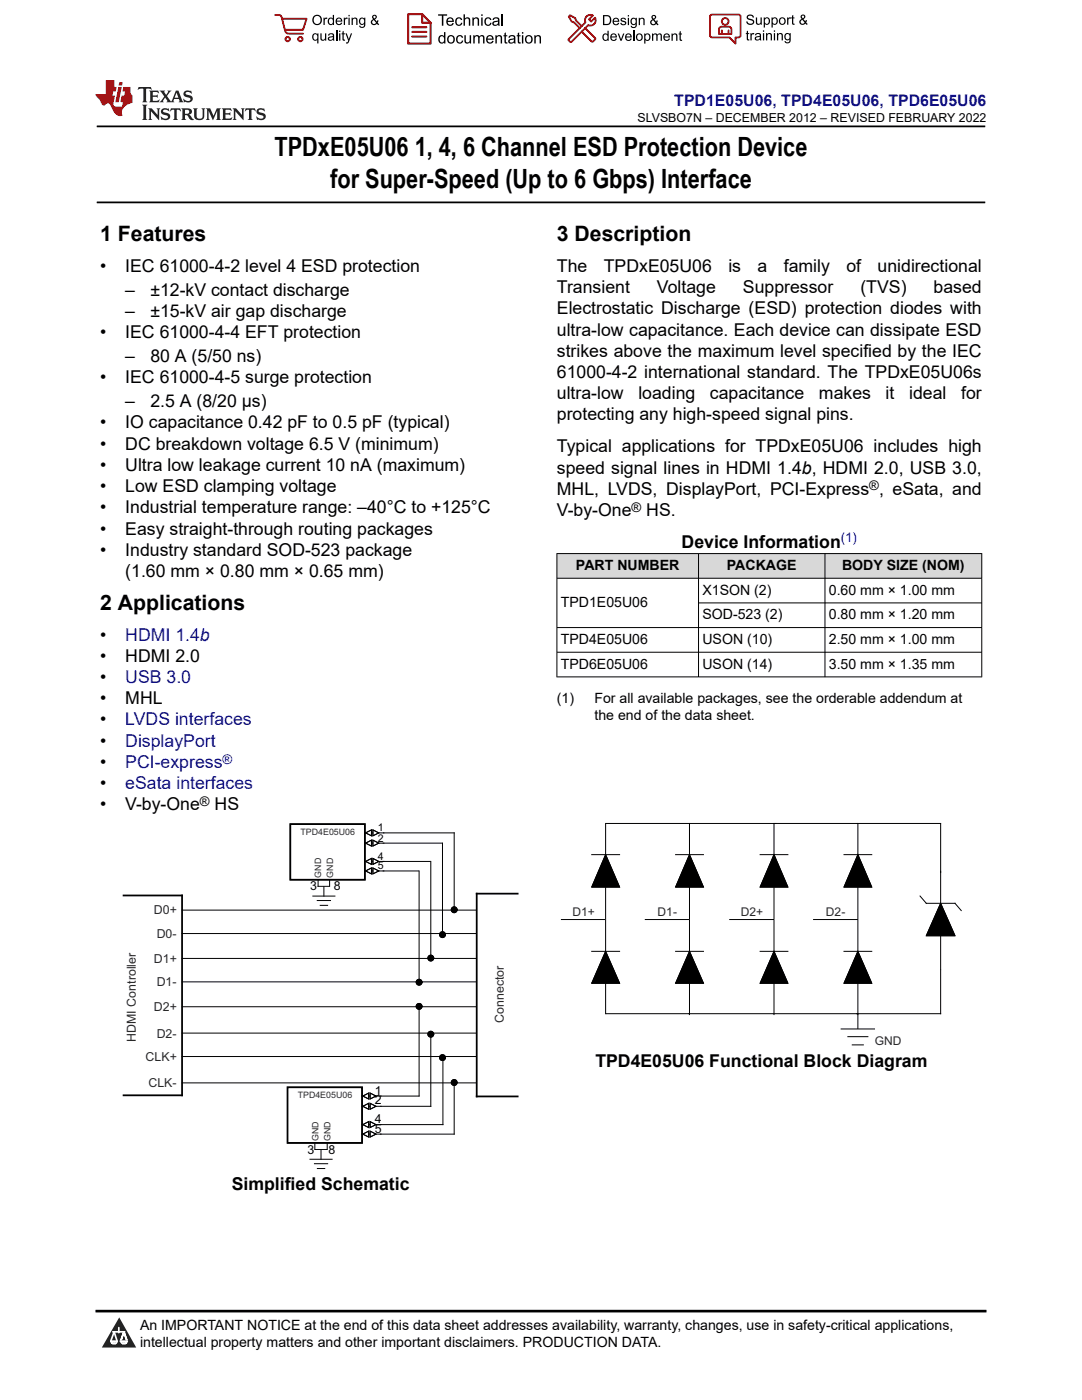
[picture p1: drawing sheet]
<svg xmlns="http://www.w3.org/2000/svg" width="216mm" height="279mm" viewBox="0 0 216 279" stroke-linecap="round" stroke-linejoin="round" font-family="sans-serif">
<defs><g id="words">
<g font-size="5.3">
<text x="54.8" y="31.2">TPDxE05U06 1, 4, 6 Channel ESD Protection Device</text>
<text x="65.9" y="37.5">for Super-Speed (Up to 6 Gbps) Interface</text>
</g>
<g font-size="4.2">
<text x="20" y="48.1">1 Features</text>
<text x="111.1" y="48.1">3 Description</text>
<text x="20" y="121.7">2 Applications</text>
</g>
<g font-size="3.5">
<text x="20" y="54.3">•</text>
<text x="25" y="54.3">IEC 61000-4-2 level 4 ESD protection</text>
<text x="25" y="59">–</text>
<text x="30" y="59">±12-kV contact discharge</text>
<text x="111.1" y="54.3">The</text>
<text x="111.1" y="58.5">Transient</text>
<text x="120.5" y="54.3">TPDxE05U06</text>
<text x="131.1" y="58.5">Voltage</text>
<text x="145.3" y="54.3">is</text>
<text x="148.3" y="58.5">Suppressor</text>
<text x="151.2" y="54.3">a</text>
<text x="156.4" y="54.3">family</text>
<text x="168.9" y="54.3">of</text>
<text x="171.7" y="58.5">(TVS)</text>
<text x="175.1" y="54.3">unidirectional</text>
<text x="186.3" y="58.5">based</text>
<text x="25" y="63.3">–</text>
<text x="30" y="63.3">±15-kV air gap discharge</text>
<text x="111.1" y="62.8">Electrostatic Discharge (ESD) protection diodes with</text>
<text x="20" y="67.5">•</text>
<text x="25" y="67.5">IEC 61000-4-4 EFT protection</text>
<text x="111.1" y="71.2">strikes above the maximum level specified by the IEC</text>
<text x="111.1" y="67">ultra-low capacitance. Each device can dissipate ESD</text>
<text x="20" y="76.5">•</text>
<text x="25" y="72.3">–</text>
<text x="25" y="76.5">IEC 61000-4-5 surge protection</text>
<text x="30" y="72.3">80 A (5/50 ns)</text>
<text x="111.1" y="75.5">61000-4-2 international standard. The TPDxE05U06s</text>
<text x="25" y="81.3">–</text>
<text x="30" y="81.3">2.5 A (8/20 µs)</text>
<text x="111.1" y="79.7">ultra-low</text>
<text x="111.1" y="83.9">protecting any high-speed signal pins.</text>
<text x="127.4" y="79.7">loading</text>
<text x="141.7" y="79.7">capacitance</text>
<text x="163.4" y="79.7">makes</text>
<text x="176.7" y="79.7">it</text>
<text x="181.4" y="79.7">ideal</text>
<text x="191.8" y="79.7">for</text>
<text x="20" y="85.5">•</text>
<text x="20" y="89.7">•</text>
<text x="25" y="85.5">IO capacitance 0.42 pF to 0.5 pF (typical)</text>
<text x="25" y="89.7">DC breakdown voltage 6.5 V (minimum)</text>
<text x="20" y="94">•</text>
<text x="25" y="94">Ultra low leakage current 10 nA (maximum)</text>
<text x="111.1" y="90.3">Typical applications for TPDxE05U06 includes high</text>
<text x="111.1" y="94.5">speed signal lines in HDMI 1.4b, HDMI 2.0, USB 3.0,</text>
<text x="20" y="98.2">•</text>
<text x="25" y="98.2">Low ESD clamping voltage</text>
<text x="111.1" y="98.7">MHL, LVDS, DisplayPort, PCI-Express , eSata, and</text>
<text x="20" y="102.4">•</text>
<text x="20" y="106.7">•</text>
<text x="25" y="102.4">Industrial temperature range: –40°C to +125°C</text>
<text x="25" y="106.7">Easy straight-through routing packages</text>
<text x="111.1" y="103">V-by-One</text>
<text x="129" y="103">HS.</text>
<text x="20" y="110.9">•</text>
<text x="25" y="110.9">Industry standard SOD-523 package</text>
<text x="136" y="109.3">Device Information</text>
<text x="25" y="115.1">(1.60 mm × 0.80 mm × 0.65 mm)</text>
<text x="20" y="127.8">•</text>
<text x="20" y="132.1">•</text>
<text x="20" y="136.3">•</text>
<text x="25" y="132.1">HDMI 2.0</text>
<text x="20" y="140.5">•</text>
<text x="25" y="140.5">MHL</text>
<text x="20" y="144.8">•</text>
<text x="20" y="149">•</text>
<text x="20" y="153.2">•</text>
<text x="20" y="157.5">•</text>
<text x="20" y="161.7">•</text>
<text x="25" y="161.7">V-by-One</text>
<text x="42.8" y="161.7">HS</text>
<text x="118.8" y="212.9">TPD4E05U06 Functional Block Diagram</text>
<text x="46.2" y="237.6">Simplified Schematic</text>
</g>
<g font-size="3.5" fill="#00f">
<text x="25" y="127.8">HDMI 1.4b</text>
<text x="25" y="136.3">USB 3.0</text>
<text x="25" y="144.8">LVDS interfaces</text>
<text x="25" y="149">DisplayPort</text>
<text x="25" y="153.2">PCI-express</text>
<text x="25" y="157.5">eSata interfaces</text>
</g>
<text font-size="3.2" fill="#00f" x="134.6" y="21.1">TPD1E05U06, TPD4E05U06, TPD6E05U06</text>
<g font-size="2.8">
<text x="114.9" y="113.8">PART NUMBER</text>
<text x="145" y="113.8">PACKAGE</text>
<text x="168" y="113.8">BODY SIZE (NOM)</text>
<text x="140.2" y="118.7">X1SON (2)</text>
<text x="165.4" y="118.7">0.60 mm × 1.00 mm</text>
<text x="111.9" y="121.1">TPD1E05U06</text>
<text x="140.2" y="123.6">SOD-523 (2)</text>
<text x="165.4" y="123.6">0.80 mm × 1.20 mm</text>
<text x="111.9" y="128.5">TPD4E05U06</text>
<text x="140.2" y="128.5">USON (10)</text>
<text x="165.4" y="128.5">2.50 mm × 1.00 mm</text>
<text x="111.9" y="133.4">TPD6E05U06</text>
<text x="140.2" y="133.4">USON (14)</text>
<text x="165.4" y="133.4">3.50 mm × 1.35 mm</text>
<text x="111.1" y="140.2">(1)</text>
<text x="118.6" y="140.2">For all available packages, see the orderable addendum at</text>
<text x="118.6" y="143.6">the end of the data sheet.</text>
<text x="27.9" y="265.5">An IMPORTANT NOTICE at the end of this data sheet addresses availability, warranty, changes, use in safety-critical applications,</text>
<text x="27.9" y="268.9">intellectual property matters and other important disclaimers. PRODUCTION DATA.</text>
</g>
<g font-size="2.6">
<text x="173.5" y="97.9">®</text>
<text x="126" y="102.1">®</text>
<text x="39.9" y="160.9">®</text>
</g>
<g font-size="2.6" fill="#00f">
<text x="167.8" y="108.1">(1)</text>
<text x="44.4" y="152.4">®</text>
</g>
<g font-size="2.5">
<text x="127.2" y="24.3">SLVSBO7N – DECEMBER 2012 – REVISED FEBRUARY 2022</text>
<text x="61.9" y="177.5">3</text>
<text x="66.6" y="177.5">8</text>
<text x="74.8" y="218.4">1</text>
<text x="74.8" y="220.4">2</text>
<text x="74.8" y="224.1">4</text>
<text x="74.8" y="226">5</text>
<text x="61.3" y="230.3">3</text>
<text x="65.6" y="230.3">8</text>
</g>
<g font-size="2.5" fill="#2b292a">
<text x="30.7" y="182.5">D0+</text>
<text x="31.3" y="187.2">D0-</text>
<text x="30.7" y="192.2">D1+</text>
<text x="31.3" y="196.8">D1-</text>
<text x="30.7" y="201.8">D2+</text>
<text x="27.1" y="207.9" transform="rotate(-90 27.1 207.9)">HDMI Controller</text>
<text x="31.3" y="207.1">D2-</text>
<text x="100.5" y="204.1" transform="rotate(-90 100.5 204.1)">Connector</text>
<text x="29.1" y="211.7">CLK+</text>
<text x="29.6" y="217">CLK-</text>
</g>
<g font-size="2.4" fill="#2b292a">
<text x="114.2" y="182.8">D1+</text>
<text x="131.2" y="182.8">D1-</text>
<text x="147.8" y="182.8">D2+</text>
<text x="164.8" y="182.8">D2-</text>
<text x="174.5" y="208.6">GND</text>
</g>
<g font-size="2.1">
<text x="75.4" y="165.9">1</text>
<text x="75.4" y="168">2</text>
<text x="75.4" y="171.7">4</text>
<text x="75.4" y="173.5">5</text>
</g>
<g font-size="1.8" fill="#2b292a">
<text x="60" y="166.6">TPD4E05U06</text>
<text x="64.1" y="175.1" transform="rotate(-90 64.1 175.1)">GND</text>
<text x="66.5" y="175.1" transform="rotate(-90 66.5 175.1)">GND</text>
<text x="59.4" y="219.2">TPD4E05U06</text>
<text x="63.5" y="227.7" transform="rotate(-90 63.5 227.7)">GND</text>
<text x="65.9" y="227.7" transform="rotate(-90 65.9 227.7)">GND</text>
</g>
</g></defs>
<path d="M19.3 25.2h177.3M19.3 40.4h177.3" fill="none" stroke="#000" stroke-width=".35"/>
<g fill="#d8d8d8">
<path d="M111.1 110.5h84.8v4.9h-84.8z" fill-rule="evenodd"/>
<path d="M111.2 110.5h28.1v4.8h-28.1z" fill-rule="evenodd"/>
<path d="M139.4 110.5h25.2v4.8h-25.2z" fill-rule="evenodd"/>
<path d="M164.7 110.5h31.1v4.8h-31.1z" fill-rule="evenodd"/>
</g>
<g fill="none" stroke="#000" stroke-width=".2">
<path d="M111.1 110.5h84.9M111.1 115.4h84.9M111.1 110.4v24.7M139.4 110.4v24.7M164.6 110.4v24.7M195.9 110.4v24.7M111.1 125.2h84.9M111.1 130.2h84.9M111.1 135.1h84.9M139.4 120.3h56.6M76.5 168.3h11.7M76.5 171.9h9.4"/>
<path d="M76.5 173.8h7M76.5 166.2h14.1v15.4M83.6 173.8v22.1M86 171.9v19.3M88.3 168.3v18.2M36.3 181.6h58.7M36.3 186.3h58.7M36.3 191.3h58.7M36.3 196h58.7M36.3 210.9h58.7M36.3 216.1h58.7M36.3 200.9h58.7"/>
<path d="M36.3 206.2h58.7M83.6 200.8v17.9h-7.6M86 206.1v14.7h-10M88.4 210.9v13.5h-12.5M90.6 216v10.3h-14.7"/>
<circle cx="83.6" cy="196" r=".58"/>
<circle cx="86" cy="191.2" r=".58"/>
<circle cx="88.3" cy="186.5" r=".58"/>
<circle cx="90.6" cy="181.6" r=".58"/>
<circle cx="83.6" cy="200.8" r=".58"/>
<circle cx="86" cy="206.4" r=".58"/>
<circle cx="88.3" cy="211.1" r=".58"/>
<circle cx="90.6" cy="216" r=".58"/>
</g>
<path d="M24.7 178.7h11.6v39.9h-11.6M103.3 178.3h-8.2v40.5h8.2" fill="none" stroke="#000" stroke-width=".35"/>
<g fill="#000">
<circle cx="83.6" cy="196" r=".58"/>
<circle cx="86" cy="191.2" r=".58"/>
<circle cx="88.3" cy="186.5" r=".58"/>
<circle cx="90.6" cy="181.6" r=".58"/>
<circle cx="83.6" cy="200.8" r=".58"/>
<circle cx="86" cy="206.4" r=".58"/>
<circle cx="88.3" cy="211.1" r=".58"/>
<circle cx="90.6" cy="216" r=".58"/>
</g>
<path d="M57.4 217h14.8v11.1h-14.8z" fill-rule="evenodd" fill="#fff"/>
<path d="M57.4 217h14.8v11.1h-14.8zM72.2 218.7h3.8M62.8 228.1v1.3M65.3 228.1v1.3M72.2 220.8h3.8M72.2 224.4h3.8M72.2 226.3h3.8" fill="none" stroke="#000" stroke-width=".2"/>
<path d="M57.4 217h14.8v11.1h-14.8z" fill="none" stroke="#000" stroke-width=".35"/>
<path d="M73.9 218.1l1.1 .6-1.1 .6z" fill="#fff"/>
<path d="M73.9 218.1l1.1 .6-1.1 .6z" fill="none" stroke="#000" stroke-width=".2"/>
<path d="M72.4 218.7l1.2-.6v1.2z" fill="#fff"/>
<path d="M72.4 218.7l1.2-.6v1.2z" fill="none" stroke="#000" stroke-width=".2"/>
<path d="M73.9 220.2l1.1 .6-1.1 .6z" fill="#fff"/>
<path d="M73.9 220.2l1.1 .6-1.1 .6z" fill="none" stroke="#000" stroke-width=".2"/>
<path d="M72.4 220.8l1.2-.6v1.2z" fill="#fff"/>
<path d="M72.4 220.8l1.2-.6v1.2z" fill="none" stroke="#000" stroke-width=".2"/>
<path d="M73.9 223.8l1.1 .6-1.1 .6z" fill="#fff"/>
<path d="M73.9 223.8l1.1 .6-1.1 .6z" fill="none" stroke="#000" stroke-width=".2"/>
<path d="M72.4 224.4l1.2-.6v1.2z" fill="#fff"/>
<path d="M72.4 224.4l1.2-.6v1.2z" fill="none" stroke="#000" stroke-width=".2"/>
<path d="M73.9 225.7l1.1 .6-1.1 .6z" fill="#fff"/>
<path d="M73.9 225.7l1.1 .6-1.1 .6z" fill="none" stroke="#000" stroke-width=".2"/>
<path d="M72.4 226.3l1.2-.6v1.2z" fill="#fff"/>
<path d="M61.9 231.4h4.4M62.7 232.2h2.7M62.9 229.4h2.3M63.3 233.2h1.5M64.1 229.5v1.9M72.4 226.3l1.2-.6v1.2z" fill="none" stroke="#000" stroke-width=".2"/>
<path d="M57.9 164.5h14.9v11.1h-14.9z" fill-rule="evenodd" fill="#fff"/>
<path d="M57.9 164.5h14.9v11.1h-14.9zM63.5 175.6v1.3M65.8 175.6v1.3M72.8 173.8h3.8M73 166.2h3.6M73 168.3h3.6M73 171.9h3.6" fill="none" stroke="#000" stroke-width=".2"/>
<path d="M57.9 164.5h14.9v11.1h-14.9z" fill="none" stroke="#000" stroke-width=".35"/>
<path d="M74.4 165.6l1.2 .6-1.2 .6z" fill="#fff"/>
<path d="M74.4 165.6l1.2 .6-1.2 .6z" fill="none" stroke="#000" stroke-width=".2"/>
<path d="M73 166.2l1.1-.6v1.2z" fill="#fff"/>
<path d="M73 166.2l1.1-.6v1.2z" fill="none" stroke="#000" stroke-width=".2"/>
<path d="M74.4 167.7l1.2 .6-1.2 .6z" fill="#fff"/>
<path d="M74.4 167.7l1.2 .6-1.2 .6z" fill="none" stroke="#000" stroke-width=".2"/>
<path d="M73 168.3l1.1-.6v1.2z" fill="#fff"/>
<path d="M73 168.3l1.1-.6v1.2z" fill="none" stroke="#000" stroke-width=".2"/>
<path d="M74.4 171.3l1.2 .6-1.2 .6z" fill="#fff"/>
<path d="M74.4 171.3l1.2 .6-1.2 .6z" fill="none" stroke="#000" stroke-width=".2"/>
<path d="M73 171.9l1.1-.6v1.2z" fill="#fff"/>
<path d="M73 171.9l1.1-.6v1.2z" fill="none" stroke="#000" stroke-width=".2"/>
<path d="M74.4 173.2l1.2 .6-1.2 .6z" fill="#fff"/>
<path d="M74.4 173.2l1.2 .6-1.2 .6z" fill="none" stroke="#000" stroke-width=".2"/>
<path d="M73 173.8l1.1-.6v1.2z" fill="#fff"/>
<g fill="none" stroke="#000" stroke-width=".2">
<path d="M62.4 178.8h4.4M63.3 179.7h2.7M63.5 176.9h2.2M64.6 177v1.8M73 173.8l1.1-.6v1.2zM118.1 170.6h5.5M120.8 170.6l2.8 6.4h-5.5zM120.8 177v12.8M120.8 170.5v-6.2h66.9v15.9M134.8 170.6h5.6M137.6 170.6l2.8 6.4h-5.6zM137.6 177v12.8"/>
<path d="M137.6 164.3v6.2M151.7 170.6h5.5M154.4 170.6l2.8 6.4h-5.5zM154.4 177v12.8M154.4 164.3v6.2M168.4 170.6h5.5M171.2 164.3v6.2M171.2 170.6l2.7 6.4h-5.5zM171.2 177v12.8M183.6 178.8l1.2 1.5h5.8l1.2 1.4M63.9 180.7h1.5M111.9 183.5h8.9"/>
<path d="M118.1 189.9h5.5M120.8 189.9l2.8 6.3h-5.5zM128.7 183.5h8.9M134.8 189.9h5.6M137.6 189.9l2.8 6.3h-5.6zM137.6 196.2v6.4M145.5 183.5h8.9M151.7 189.9h5.5M154.4 189.9l2.8 6.3h-5.5zM154.4 196.2v6.4M162.2 183.5h9M168.4 189.9h5.5"/>
<path d="M171.2 189.9l2.7 6.3h-5.5zM171.2 196.2v9.2M187.7 180.3l2.9 6.4h-5.8zM187.7 186.7v15.6h-66.9v-6.1M167.8 205.4h6.7M169.2 206.9h4M170.1 208.5h2.2"/>
</g>
<path d="M120.8 170.6l2.8 6.4h-5.5zM137.6 170.6l2.8 6.4h-5.6zM154.4 170.6l2.8 6.4h-5.5zM171.2 170.6l2.7 6.4h-5.5zM120.8 189.9l2.8 6.3h-5.5zM137.6 189.9l2.8 6.3h-5.6zM154.4 189.9l2.8 6.3h-5.5zM171.2 189.9l2.7 6.3h-5.5zM187.7 180.3l2.9 6.4h-5.8z" fill="#000"/>
<path d="M0 0h215.9v23.8h-215.9z" fill-rule="evenodd" fill="#fff"/>
<path d="M27.7 17.4l-.2 .6 .5-.3h.6v.1v2.2l-.2 .4h1l-.2-.4v-2.2v-.1h.5l.5 .3-.1-.6zM29.8 18.1l.2 .4v1.5l-.2 .4h1.9l.1-.6a1.08 1.08 0 0 1-1.3 .2v-.7h.6l.4 .2v-.6l-.4 .2h-.6v-.6l.2-.1a1 1 0 0 1 1 .2l-.1-.5zM31.8 18.1l1 1.1-1 1.2h.9l-.2-.2 .4-.7 .5 .7-.2 .2h1.6l-.2-.2 .1-.4h1l.1 .4-.1 .2h.9l-.2-.3-.8-2h-.5l-1 2.2-.8-1.1 .9-1.1h-.8l.2 .2-.5 .7-.3-.7 .1-.2zM35.2 18.5l.4 1h-.8zM36.8 18.2a.65 .65 0 0 0-.2 .7 .65 .65 0 0 0 .6 .5l.7 .2 .1 .2a.79 .79 0 0 1-.7 .4 .79 .79 0 0 1-.7-.5l.1 .7 .2-.1a.93 .93 0 0 0 1.1 .1 .93 .93 0 0 0 .4-1 1.46 1.46 0 0 0-1.2-.6l-.1-.3a1.09 1.09 0 0 1 1.2 .2l-.2-.6-.1 .1-.6-.2zM28.4 20.9l.2 .4v2.3l-.2 .3h1l-.2-.3v-2.3l.2-.4zM29.6 21.6l.2 .4v1.6l-.2 .3h.8l-.3-.3v-1.4l1.7 1.8v-2l.2-.4h-.8l.2 .2 .1 1.1-1.2-1.3zM32.3 21.8a.65 .65 0 0 0-.2 .7 .65 .65 0 0 0 .7 .4l.6 .2 .1 .2a.79 .79 0 0 1-.7 .4 .79 .79 0 0 1-.7-.5l.1 .7 .2-.1a.93 .93 0 0 0 1.1 .1 .93 .93 0 0 0 .4-.9 1.46 1.46 0 0 0-1.2-.6l-.1-.4a1.09 1.09 0 0 1 1.2 .2l-.2-.6-.1 .1-.6-.1zM34.1 21.6l-.1 .7a.63 .63 0 0 1 .7-.4l.1 1.7-.3 .3h1l-.2-.3v-1.7a.66 .66 0 0 1 .8 .4l-.1-.7zM36.2 21.6l.2 .4v1.6l-.2 .3h.9l-.2-.2v-.7h.5l.1 .2a.79 .79 0 0 0 1.2 .6l-1-.9a.61 .61 0 0 0 .6-.6 .61 .61 0 0 0-.5-.6zM36.9 21.9h.2a.47 .47 0 0 1 .5 .1 .47 .47 0 0 1 .1 .5l-.2 .2h-.6zM38.5 21.6l.2 .2a2.27 2.27 0 0 0 .4 2 1.04 1.04 0 0 0 1.7-.7v-1.3l.2-.2h-.8l.2 .4v1.1a.6 .6 0 0 1-.6 .6 .6 .6 0 0 1-.6-.6v-1.1l.3-.4zM41.1 21.6l.2 .4v1.6l-.2 .3h.7l-.2-.3v-1.5l.9 1.9 .8-1.9v1.5l-.2 .3h1l-.3-.3v-1.6l.3-.4h-.8l-.7 1.5-.7-1.5zM44.3 21.6l.2 .4v1.6l-.2 .3h1.9l.1-.5a1.09 1.09 0 0 1-1.3 .1v-.6h.6l.4 .1v-.6l-.4 .2h-.6v-.6l.2-.1a1.01 1.01 0 0 1 1 .3l-.1-.6zM46.4 21.6l.3 .4v1.6l-.3 .3h.8l-.2-.3v-1.4l1.6 1.8v-2l.2-.4h-.7l.2 .2v1.1l-1.2-1.3zM49 21.6l-.1 .7a.63 .63 0 0 1 .8-.4v1.7l-.3 .3h1l-.2-.3v-1.7a.66 .66 0 0 1 .8 .4l-.1-.7zM51.4 21.8a.65 .65 0 0 0-.2 .7 .65 .65 0 0 0 .6 .4l.6 .2 .2 .2a.79 .79 0 0 1-.8 .4 .79 .79 0 0 1-.6-.5l.1 .7 .2-.1a.93 .93 0 0 0 1 .1 .93 .93 0 0 0 .5-.9 1.46 1.46 0 0 0-1.3-.6l-.1-.4a1.09 1.09 0 0 1 1.3 .2l-.2-.6-.2 .1-.5-.1z" fill="#231f20"/>
<path d="M21.1 16v2.8h-2.1l.1 .3 .9 1a.95 .95 0 0 0 .9 .9 .59 .59 0 0 1 .6-.4 .59 .59 0 0 1 .5 .4l.4 .8a1.59 1.59 0 0 0 2.1 1.3 1.61 1.61 0 0 1 1-2.2l1-.4-.1-1.5a1.59 1.59 0 0 1-.4-1.6h-1.4l-.2 .9h.5l-.1 .8h-.5l-.2 1v.2l.4 .1-.2 .9h-.6a.73 .73 0 0 1-1.1-.7l.3-1.5h-.5l.2-.8h.5l.2-.9h-.5v-1.4zM23.6 17.4l-.6 3h.7l.6-3zM23.8 16.4l-.1 .7h.7l.1-.7z" fill="#ed1c24"/>
<g fill="#000">
<path d="M62.3 4a1 1 0 0 1 2 0 1 1 0 0 1-2 0zM62.8 3.4a.78 .78 0 0 0-.1 1.1 .78 .78 0 0 0 1.1 .1 .78 .78 0 0 0 .1-1.1 .78 .78 0 0 0-1.1-.1z" fill-rule="evenodd"/>
<path d="M62.5 6.8l.4-.2 .4 .3v-.2h.2v2h-.2v-.7a.68 .68 0 0 1-.9-.1 .68 .68 0 0 1 0-.9zM62.6 7a.51 .51 0 0 0-.1 .6 .51 .51 0 0 0 .7 .2 .51 .51 0 0 0 .1-.7 .51 .51 0 0 0-.7-.1z" fill-rule="evenodd"/>
<path d="M64.5 3.5h.3v.3l.1-.3h.3l.1 .1-.1 .2a.32 .32 0 0 0-.3 0 .32 .32 0 0 0-.1 .4v.8h-.3z" fill-rule="evenodd"/>
<path d="M63.9 6.7h.3v.8a.36 .36 0 0 0 .3 .4 .36 .36 0 0 0 .4-.5v-.7h.2v1.4h-.2v-.2a.51 .51 0 0 1-.6 .2 .51 .51 0 0 1-.4-.5z" fill-rule="evenodd"/>
<path d="M65.6 3.7l.4-.2 .4 .2v-.7h.3v2h-.3v-.2a.7 .7 0 0 1-1-.1 .7 .7 0 0 1 .2-1zM65.8 3.8a.51 .51 0 0 0-.1 .7 .51 .51 0 0 0 .6 .2 .51 .51 0 0 0 .1-.7 .51 .51 0 0 0-.6-.2z" fill-rule="evenodd"/>
<path d="M65.6 6.8a.66 .66 0 0 1 .8-.1 .66 .66 0 0 1 .3 .8v.6h-.2l-.1-.2a.52 .52 0 0 1-.7 .2 .52 .52 0 0 1-.2-.6l.3-.2a.42 .42 0 0 0 .6-.3l-.3-.2-.3 .1-.1 .2h-.3zM65.7 7.6a.35 .35 0 0 0 .3 .4 .35 .35 0 0 0 .4-.4v-.2z" fill-rule="evenodd"/>
<path d="M67.7 6.1h.2v.3h-.2zM67.7 6.7h.2v1.4h-.2z" fill-rule="evenodd"/>
<path d="M67.1 3.7a.68 .68 0 0 1 .9-.1 .68 .68 0 0 1 .3 .7h-1.1a.42 .42 0 0 0 .3 .5 .42 .42 0 0 0 .5-.3h.3a.73 .73 0 0 1-1.1 .4 .73 .73 0 0 1-.1-1.2zM67.4 3.8l-.2 .3h.8l-.2-.4z" fill-rule="evenodd"/>
<path d="M68.6 3.5h.2v.3l.2-.3h.3l.1 .1-.1 .2a.32 .32 0 0 0-.4 0 .32 .32 0 0 0-.1 .4v.8h-.2z" fill-rule="evenodd"/>
<path d="M68.3 6.3l.3-.1v.5h.2v.1h-.2v.9l.3 .4a.36 .36 0 0 1-.4 0 .36 .36 0 0 1-.2-.4v-.9h-.1v-.1h.1z" fill-rule="evenodd"/>
<path d="M68.9 6.7h.3l.4 1.1 .4-1.1h.3l-.6 1.4a.51 .51 0 0 1-.6 .6l-.1-.3h.3l.2-.3z" fill-rule="evenodd"/>
<path d="M69.5 3h.3v.3h-.3zM69.5 3.5h.3v1.5h-.3z" fill-rule="evenodd"/>
<path d="M70.2 3.5h.2v.2a.52 .52 0 0 1 .6-.2 .52 .52 0 0 1 .3 .6v.9h-.2v-.9a.34 .34 0 0 0-.3-.4 .34 .34 0 0 0-.4 .3v1h-.2z" fill-rule="evenodd"/>
<path d="M71.8 3.7l.4-.2 .5 .2v-.2h.2v1.3a.64 .64 0 0 1-.5 .8 .64 .64 0 0 1-.7-.5h.2a.41 .41 0 0 0 .5 .2 .41 .41 0 0 0 .2-.5 .69 .69 0 0 1-.9-.1 .69 .69 0 0 1 .1-1zM72 3.8a.5 .5 0 0 0-.1 .7 .5 .5 0 0 0 .7 .1 .5 .5 0 0 0 .1-.6 .5 .5 0 0 0-.7-.2z" fill-rule="evenodd"/>
<path d="M74.4 3.1a.47 .47 0 0 1 .7 .1 .47 .47 0 0 1-.3 .7l.4 .4 .1-.3 .2 .1-.1 .4 .3 .3-.2 .2-.3-.3a.63 .63 0 0 1-1 .1 .63 .63 0 0 1 .3-1l-.3-.4zM74.5 3.4a.27 .27 0 0 0 .5 0 .27 .27 0 0 0-.5 0zM74.4 4.1a.4 .4 0 0 0 0 .6 .4 .4 0 0 0 .6-.1l-.4-.6z" fill-rule="evenodd"/>
<path d="M87.4 2.9h1.8v.2h-.7v2h-.3v-2h-.8z" fill-rule="evenodd"/>
<path d="M87.6 7.2l.5-.2 .5 .2v-.8h.3v2.3h-.3v-.2a.76 .76 0 0 1-1-.1 .76 .76 0 0 1-.1-1zM87.9 7.4a.58 .58 0 0 0-.2 .7 .58 .58 0 0 0 .8 .2 .58 .58 0 0 0 .1-.7 .58 .58 0 0 0-.7-.2z" fill-rule="evenodd"/>
<path d="M89.5 7.2a.81 .81 0 0 1 1.1 .1 .81 .81 0 0 1-.2 1.2 .81 .81 0 0 1-1.1-.2l-.1-.7zM89.6 7.4a.57 .57 0 0 0 0 .8 .57 .57 0 0 0 .8 0 .57 .57 0 0 0 0-.7 .57 .57 0 0 0-.8-.1z" fill-rule="evenodd"/>
<path d="M89.3 3.7a.77 .77 0 0 1 .9-.2 .77 .77 0 0 1 .4 .9h-1.3a.48 .48 0 0 0 .4 .5 .48 .48 0 0 0 .6-.3h.3a.83 .83 0 0 1-1.3 .4 .83 .83 0 0 1 0-1.3zM89.5 3.8l-.2 .4h1l-.3-.5z" fill-rule="evenodd"/>
<path d="M91 3.7a.7 .7 0 0 1 1.2 .3h-.2a.45 .45 0 0 0-.6-.3 .45 .45 0 0 0-.3 .6 .45 .45 0 0 0 .3 .6 .45 .45 0 0 0 .6-.4l.3 .1a.76 .76 0 0 1-1.1 .5 .76 .76 0 0 1-.3-1.1z" fill-rule="evenodd"/>
<path d="M91.2 7.2a.7 .7 0 0 1 1.2 .3l-.3 .1a.45 .45 0 0 0-.5-.4 .45 .45 0 0 0-.3 .7 .45 .45 0 0 0 .3 .6 .45 .45 0 0 0 .6-.4h.2a.76 .76 0 0 1-1 .5 .76 .76 0 0 1-.4-1.1z" fill-rule="evenodd"/>
<path d="M92.5 2.9h.3v.8a.59 .59 0 0 1 .7-.2 .59 .59 0 0 1 .3 .6v1h-.2v-1a.4 .4 0 0 0-.5-.4 .4 .4 0 0 0-.3 .5v.9h-.3z" fill-rule="evenodd"/>
<path d="M92.7 7h.2v.9a.41 .41 0 0 0 .5 .6 .41 .41 0 0 0 .3-.6v-.9h.3v1.7h-.3v-.3a.58 .58 0 0 1-.7 .3 .58 .58 0 0 1-.3-.7z" fill-rule="evenodd"/>
<path d="M94.3 3.5h.2v.2a.59 .59 0 0 1 .7-.2 .59 .59 0 0 1 .4 .6v1h-.3v-1a.41 .41 0 0 0-.4-.4 .41 .41 0 0 0-.4 .5v.9h-.2z" fill-rule="evenodd"/>
<path d="M94.4 7h.3v.3a.56 .56 0 0 1 1 0 .54 .54 0 0 1 .6-.3 .54 .54 0 0 1 .4 .5v1.2h-.3v-1.1a.34 .34 0 0 0-.3-.4 .34 .34 0 0 0-.4 .3v1.2h-.3v-1.1a.38 .38 0 0 0-.5-.3 .38 .38 0 0 0-.2 .5v.9h-.3z" fill-rule="evenodd"/>
<path d="M96 2.9h.3v.3h-.3zM96 3.5h.3v1.6h-.3z" fill-rule="evenodd"/>
<path d="M96.8 3.7a.7 .7 0 0 1 1.3 .3h-.3a.45 .45 0 0 0-.6-.3 .45 .45 0 0 0-.3 .6 .45 .45 0 0 0 .3 .6 .45 .45 0 0 0 .6-.4l.3 .1a.76 .76 0 0 1-1.1 .5 .76 .76 0 0 1-.3-1.1z" fill-rule="evenodd"/>
<path d="M97.2 7.2a.77 .77 0 0 1 .9-.1 .77 .77 0 0 1 .4 .8h-1.2a.48 .48 0 0 0 .3 .6 .48 .48 0 0 0 .6-.4l.3 .1a.83 .83 0 0 1-1.3 .3 .83 .83 0 0 1 0-1.3zM97.4 7.4l-.1 .3h.9l-.2-.4z" fill-rule="evenodd"/>
<path d="M98.8 7h.3v.3a.59 .59 0 0 1 .7-.3 .59 .59 0 0 1 .4 .7v1h-.3v-1a.41 .41 0 0 0-.5-.5 .41 .41 0 0 0-.3 .6v.9h-.3z" fill-rule="evenodd"/>
<path d="M98.4 3.7a.74 .74 0 0 1 1-.2 .74 .74 0 0 1 .3 .9v.7h-.3v-.2a.59 .59 0 0 1-.8 .3 .59 .59 0 0 1-.3-.8l1.1-.3a.42 .42 0 0 0-.4-.4 .42 .42 0 0 0-.5 .3h-.2zM98.6 4.5a.36 .36 0 0 0 .2 .5 .36 .36 0 0 0 .5-.2l.1-.5z" fill-rule="evenodd"/>
<path d="M100.7 6.6l.2-.1v.5h.3v.2h-.3v1l.1 .2h.2l.1 .3a.41 .41 0 0 1-.5-.1 .41 .41 0 0 1-.1-.4v-1h-.2v-.2h.2z" fill-rule="evenodd"/>
<path d="M101.6 7.2a.74 .74 0 0 1 .9-.2 .74 .74 0 0 1 .3 1l.1 .7h-.3v-.2a.59 .59 0 0 1-.8 .2 .59 .59 0 0 1-.3-.8l1-.3a.42 .42 0 0 0-.3-.4 .42 .42 0 0 0-.5 .3h-.3zM101.8 8.1a.36 .36 0 0 0 .1 .5 .36 .36 0 0 0 .5-.3l.2-.4z" fill-rule="evenodd"/>
<path d="M103.3 6.6l.3-.1v.5h.3v.2h-.3v1l.1 .2h.2v.3a.41 .41 0 0 1-.5-.1 .41 .41 0 0 1-.1-.4v-1h-.2v-.2h.2z" fill-rule="evenodd"/>
<path d="M104.1 6.4h.3v.3h-.3zM104.1 7h.3v1.7h-.3z" fill-rule="evenodd"/>
<path d="M105 7.2a.81 .81 0 0 1 1.1 .1 .81 .81 0 0 1-.1 1.2 .81 .81 0 0 1-1.2-.2v-.7zM105.2 7.4a.57 .57 0 0 0-.1 .8 .57 .57 0 0 0 .8 0 .57 .57 0 0 0 0-.7 .57 .57 0 0 0-.7-.1z" fill-rule="evenodd"/>
<path d="M106.6 7h.3v.3a.59 .59 0 0 1 .7-.3 .59 .59 0 0 1 .4 .7v1h-.3v-1a.41 .41 0 0 0-.5-.5 .41 .41 0 0 0-.3 .6v.9h-.3z" fill-rule="evenodd"/>
<path d="M120.3 3h.7a1 1 0 0 1 1 1 1 1 0 0 1-1 1h-.7zM120.6 3.2v1.6h.4a.77 .77 0 0 0 .7-.8 .77 .77 0 0 0-.7-.8z" fill-rule="evenodd"/>
<path d="M120.4 6.9l.4-.2 .4 .2v-.8h.3v2h-.3v-.1a.7 .7 0 0 1-.9-.2 .7 .7 0 0 1 .1-.9zM120.6 7a.51 .51 0 0 0-.1 .7 .51 .51 0 0 0 .6 .1 .51 .51 0 0 0 .1-.6 .51 .51 0 0 0-.6-.2z" fill-rule="evenodd"/>
<path d="M122 6.9a.68 .68 0 0 1 .8-.2 .68 .68 0 0 1 .3 .8h-1.1a.42 .42 0 0 0 .3 .5 .42 .42 0 0 0 .5-.3h.3a.73 .73 0 0 1-1.1 .3 .73 .73 0 0 1 0-1.1zM122.2 7l-.2 .3h.8l-.2-.4z" fill-rule="evenodd"/>
<path d="M122.4 3.7a.68 .68 0 0 1 .8-.1 .68 .68 0 0 1 .4 .8h-1.1a.42 .42 0 0 0 .3 .4 .42 .42 0 0 0 .5-.3l.3 .1a.73 .73 0 0 1-1.2 .3 .73 .73 0 0 1 0-1.2zM122.6 3.8l-.1 .3h.8l-.2-.3z" fill-rule="evenodd"/>
<path d="M123.9 3.7l.1-.1a.62 .62 0 0 1 .9 .3l-.2 .1a.29 .29 0 0 0-.3-.3 .29 .29 0 0 0-.3 .3l.1 .1a.58 .58 0 0 1 .6 .1 .58 .58 0 0 1 .1 .6 .67 .67 0 0 1-1.1-.2l.2-.1a.33 .33 0 0 0 .4 .4 .33 .33 0 0 0 .3-.4 .71 .71 0 0 1-.9-.6z" fill-rule="evenodd"/>
<path d="M123.3 6.7h.2l.4 1.2 .4-1.2h.3l-.6 1.4h-.2z" fill-rule="evenodd"/>
<path d="M125.3 3h.2v.3h-.2zM125.3 3.6h.2v1.4h-.2z" fill-rule="evenodd"/>
<path d="M124.9 6.9a.68 .68 0 0 1 .8-.2 .68 .68 0 0 1 .4 .8h-1.1a.42 .42 0 0 0 .3 .5 .42 .42 0 0 0 .5-.3h.3a.73 .73 0 0 1-1.2 .3 .73 .73 0 0 1 0-1.1zM125.1 7l-.1 .3h.8l-.2-.4z" fill-rule="evenodd"/>
<path d="M126 3.7l.4-.2 .4 .2v-.1h.3v1.2a.64 .64 0 0 1-.5 .8 .64 .64 0 0 1-.8-.5l.3 .1a.41 .41 0 0 0 .5 .2 .41 .41 0 0 0 .2-.6 .69 .69 0 0 1-.9-.1 .69 .69 0 0 1 .1-1zM126.2 3.9a.5 .5 0 0 0-.1 .6 .5 .5 0 0 0 .6 .2 .5 .5 0 0 0 .2-.7 .5 .5 0 0 0-.7-.1z" fill-rule="evenodd"/>
<path d="M126.9 7.4a.73 .73 0 0 1 1.4 0 .73 .73 0 0 1-1.4 0zM127.3 7a.5 .5 0 0 0-.1 .7 .5 .5 0 0 0 .7 0 .5 .5 0 0 0 0-.6 .5 .5 0 0 0-.6-.1z" fill-rule="evenodd"/>
<path d="M127.5 3.6h.2v.2a.52 .52 0 0 1 .6-.3 .52 .52 0 0 1 .3 .6v.9h-.2v-.9a.34 .34 0 0 0-.3-.4 .34 .34 0 0 0-.4 .3v1h-.2z" fill-rule="evenodd"/>
<path d="M128.5 6.7h.3v.2a.67 .67 0 0 1 .9 0 .67 .67 0 0 1 0 .9 .55 .55 0 0 1-.9 .2v.7h-.3zM128.9 7a.5 .5 0 0 0-.1 .7 .5 .5 0 0 0 .6 .1 .5 .5 0 0 0 .2-.6 .5 .5 0 0 0-.7-.2z" fill-rule="evenodd"/>
<path d="M130.1 6.7h.2v.2a.49 .49 0 0 1 .9 0l.4-.2a.42 .42 0 0 1 .5 .4v1h-.3v-.9a.3 .3 0 0 0-.2-.3 .3 .3 0 0 0-.4 .2v1h-.2v-.9a.33 .33 0 0 0-.5-.3 .33 .33 0 0 0-.2 .5v.7h-.2z" fill-rule="evenodd"/>
<path d="M130.1 3.1a.47 .47 0 0 1 .8 .1 .47 .47 0 0 1-.3 .7l.3 .4 .1-.2h.3l-.2 .5 .3 .3-.2 .2-.3-.3a.63 .63 0 0 1-1 .1 .63 .63 0 0 1 .3-1l-.2-.5zM130.2 3.5a.27 .27 0 0 0 .5 0 .27 .27 0 0 0-.5 0zM130.2 4.1a.4 .4 0 0 0 0 .7 .4 .4 0 0 0 .6-.2l-.5-.6z" fill-rule="evenodd"/>
<path d="M132.5 6.9a.68 .68 0 0 1 .9-.2 .68 .68 0 0 1 .3 .8h-1.1a.42 .42 0 0 0 .3 .5 .42 .42 0 0 0 .5-.3h.3a.73 .73 0 0 1-1.1 .3 .73 .73 0 0 1-.1-1.1zM132.7 7l-.1 .3h.8l-.2-.4z" fill-rule="evenodd"/>
<path d="M134 6.7h.2v.2a.52 .52 0 0 1 .6-.2 .52 .52 0 0 1 .4 .6v.8h-.3v-.8a.34 .34 0 0 0-.2-.4 .34 .34 0 0 0-.4 .2l-.1 1h-.2z" fill-rule="evenodd"/>
<path d="M135.6 6.3l.2-.1v.5h.3v.2h-.3v.8l.3 .4a.36 .36 0 0 1-.4 0 .36 .36 0 0 1-.1-.4v-.8h-.2v-.2h.2z" fill-rule="evenodd"/>
<path d="M149.2 3a.8 .8 0 0 1 1.2 .5h-.2a.44 .44 0 0 0-.5-.4 .44 .44 0 0 0-.4 .5l.2 .1a.9 .9 0 0 1 1 .8 .84 .84 0 0 1-.9 .5 .84 .84 0 0 1-.7-.7h.3a.52 .52 0 0 0 .5 .5 .52 .52 0 0 0 .5-.6l-.2-.1a.85 .85 0 0 1-1-.8z" fill-rule="evenodd"/>
<path d="M149 6.3l.3-.2v.5h.2v.2h-.2v.9l.2 .4a.36 .36 0 0 1-.4-.1 .36 .36 0 0 1-.1-.4v-.8h-.2v-.2h.2z" fill-rule="evenodd"/>
<path d="M149.7 6.6h.3v.2l.1-.2h.3l.1 .1-.1 .2a.32 .32 0 0 0-.3 0 .32 .32 0 0 0-.1 .4v.8h-.3z" fill-rule="evenodd"/>
<path d="M150.7 6.8a.66 .66 0 0 1 .9-.2 .66 .66 0 0 1 .3 .9v.6h-.2l-.1-.2a.52 .52 0 0 1-.7 .2 .52 .52 0 0 1-.2-.7l.2-.1a.42 .42 0 0 0 .7-.3l-.3-.2h-.3l-.1 .3-.3-.1zM150.9 7.5a.35 .35 0 0 0 .3 .5 .35 .35 0 0 0 .4-.4v-.3z" fill-rule="evenodd"/>
<path d="M150.8 3.5h.3v.8a.36 .36 0 0 0 .3 .5 .36 .36 0 0 0 .4-.5v-.8h.2v1.4h-.2v-.2a.51 .51 0 0 1-.6 .3 .51 .51 0 0 1-.4-.6z" fill-rule="evenodd"/>
<path d="M152.2 6.1h.3v.2h-.3zM152.2 6.6h.3v1.5h-.3z" fill-rule="evenodd"/>
<path d="M152.4 3.5h.2v.2a.67 .67 0 0 1 .9 0 .67 .67 0 0 1 .1 .9 .55 .55 0 0 1-1 .2v.7h-.2zM152.7 3.8a.5 .5 0 0 0-.1 .7 .5 .5 0 0 0 .7 .1 .5 .5 0 0 0 .1-.6 .5 .5 0 0 0-.7-.2z" fill-rule="evenodd"/>
<path d="M152.9 6.6h.2v.2a.52 .52 0 0 1 .6-.2 .52 .52 0 0 1 .3 .6v.9h-.2v-.9a.34 .34 0 0 0-.3-.4 .34 .34 0 0 0-.4 .2v1.1h-.2z" fill-rule="evenodd"/>
<path d="M153.9 3.5h.3v.2a.67 .67 0 0 1 .9 0 .67 .67 0 0 1 0 .9 .55 .55 0 0 1-.9 .2v.7h-.3zM154.3 3.8a.5 .5 0 0 0-.1 .7 .5 .5 0 0 0 .6 .1 .5 .5 0 0 0 .2-.6 .5 .5 0 0 0-.7-.2z" fill-rule="evenodd"/>
<path d="M154.4 6.1h.3v.2h-.3zM154.4 6.6h.3v1.5h-.3z" fill-rule="evenodd"/>
<path d="M155 6.6h.3v.2a.52 .52 0 0 1 .6-.2 .52 .52 0 0 1 .3 .6v.9h-.2v-.9a.34 .34 0 0 0-.3-.4 .34 .34 0 0 0-.4 .2v1.1h-.3z" fill-rule="evenodd"/>
<path d="M155.4 4.2a.75 .75 0 0 1 1.5 0 .75 .75 0 0 1-1.5 0zM155.8 3.8a.5 .5 0 0 0-.1 .7 .5 .5 0 0 0 .8 0 .5 .5 0 0 0 0-.7 .5 .5 0 0 0-.7 0z" fill-rule="evenodd"/>
<path d="M156.7 6.8l.4-.2 .5 .2v-.2h.2v1.3a.64 .64 0 0 1-.5 .7 .64 .64 0 0 1-.8-.4h.3a.41 .41 0 0 0 .5 .2 .41 .41 0 0 0 .2-.5 .69 .69 0 0 1-.9-.1 .69 .69 0 0 1 .1-1zM156.9 6.9a.5 .5 0 0 0-.1 .7 .5 .5 0 0 0 .6 .1 .5 .5 0 0 0 .2-.7 .5 .5 0 0 0-.7-.1z" fill-rule="evenodd"/>
<path d="M157.1 3.5h.2v.2l.1-.2h.3h.2l-.1 .3a.32 .32 0 0 0-.4 0 .32 .32 0 0 0-.1 .4v.7h-.2z" fill-rule="evenodd"/>
<path d="M158 3.1l.3-.1v.5h.2v.2h-.2v.8l.3 .4a.36 .36 0 0 1-.4 0 .36 .36 0 0 1-.2-.4v-.8h-.1v-.2h.1z" fill-rule="evenodd"/>
<path d="M159.9 3a.47 .47 0 0 1 .7 .1 .47 .47 0 0 1-.3 .7l.4 .5 .1-.3h.2l-.1 .5 .3 .3-.2 .2-.3-.3a.63 .63 0 0 1-1 .1 .63 .63 0 0 1 .3-1l-.3-.5zM160 3.4a.27 .27 0 0 0 .5 0 .27 .27 0 0 0-.5 0zM159.9 4.1a.4 .4 0 0 0 0 .6 .4 .4 0 0 0 .6-.2l-.4-.6z" fill-rule="evenodd"/>
</g>
<path d="M67.2 6.1v2M126.5 6.1v2" fill="none" stroke="#000" stroke-width=".25"/>
<g fill="none" stroke="#de0000" stroke-width=".37">
<path d="M54.9 3h.9a1.19 1.19 0 0 1 .6 1.2l.6 2.1a.85 .85 0 0 0 1 .4h2.5M56.3 3.7h4.9l-.7 2.2h-3.6M116.1 5.2l-1.2-1.1-.1-.5-1-.6-.3 .3 .6 1 .5 .2 1.1 1.1M116.8 5.6l1.9 2v.3l-.4 .4h-.3l-1.9-2zM116.8 5.6l.6-.6a1.07 1.07 0 0 0 1.2-.2 1.07 1.07 0 0 0 .1-1.3l-.7 .8-.5-.4 .8-.8a1.07 1.07 0 0 0-1.2 .2 1.07 1.07 0 0 0-.3 1.2l-3.3 3.3v.3l.3 .3h.2l2.1-2.1M141.7 3.1l.4-.2h5.3l.3 .2 .1 3.9-.2 .4-.8 .1v1.2l-1.3-1.2h-3.4l-.4-.2zM143.5 5.6l.5-.3 1.7 .1 .2 .5v.9h-2.4zM144 6.1v.7M145.4 6.1v.7"/>
<circle cx="57.4" cy="7.8" r=".44"/>
<circle cx="59.9" cy="7.8" r=".44"/>
<circle cx="144.7" cy="4.3" r=".67"/>
</g>
<path d="M100.2 2.9v2.2" fill="none" stroke="#000" stroke-width=".28"/>
<path d="M81.4 2.8h2.8v1.7h1.7v4.2h-4.5zM82.3 6.4h2.8M82.3 5.4h2.8M82.3 7.3h2.8M84.2 2.8l1.7 1.7" fill="none" stroke="#de0000" stroke-width=".42"/>
<path d="M0 261.4h215.9v18h-215.9z" fill-rule="evenodd" fill="#fff"/>
<path d="M23.8 262.9l3.4 6h-6.9z" fill="#231f20"/>
<path d="M22.1 267.7h1.3l-.4 .5h-.3a.55 .55 0 0 1-.6-.5z" fill-rule="evenodd" fill="#fff"/>
<path d="M22.1 267.7h1.3l-.4 .5h-.3a.55 .55 0 0 1-.6-.5z" fill="none" stroke="#231f20" stroke-width=".34"/>
<path d="M22.1 267.7h1.3l-.4 .5h-.5zM22.6 265.8h.1M22.6 265.8h2.3zM23.7 265.9h.1M23.7 264.9v1zM24 267.7h.1" fill="none" stroke="#fff" stroke-width=".34"/>
<path d="M24.7 265.8l-.7 1.9z" fill="#fff"/>
<path d="M24.7 265.8l-.7 1.9z" fill="none" stroke="#fff" stroke-width=".34"/>
<path d="M24.7 265.8l.7 1.9z" fill="#fff"/>
<path d="M24.7 265.8l.7 1.9zM25.3 267.7h.1" fill="none" stroke="#fff" stroke-width=".34"/>
<path d="M22.8 265.8l-.7 1.9z" fill="#fff"/>
<path d="M22.8 265.8l-.7 1.9z" fill="none" stroke="#fff" stroke-width=".34"/>
<path d="M22.8 265.8l.6 1.9z" fill="#fff"/>
<path d="M22.8 265.8l.6 1.9z" fill="none" stroke="#fff" stroke-width=".34"/>
<path d="M24.1 267.7h1.3a.65 .65 0 0 1-.6 .5 .65 .65 0 0 1-.7-.5z" fill-rule="evenodd" fill="#fff"/>
<path d="M24.1 267.7h1.3a.65 .65 0 0 1-.6 .5 .65 .65 0 0 1-.7-.5z" fill="none" stroke="#231f20" stroke-width=".34"/>
<path d="M24 267.7h.1M24.1 267.7h1.3l-.4 .5h-.5z" fill="none" stroke="#fff" stroke-width=".34"/>
<path d="M19 261.7h177.8" fill="none" stroke="#000" stroke-width=".53"/>
<use href="#words"/>
</svg>
